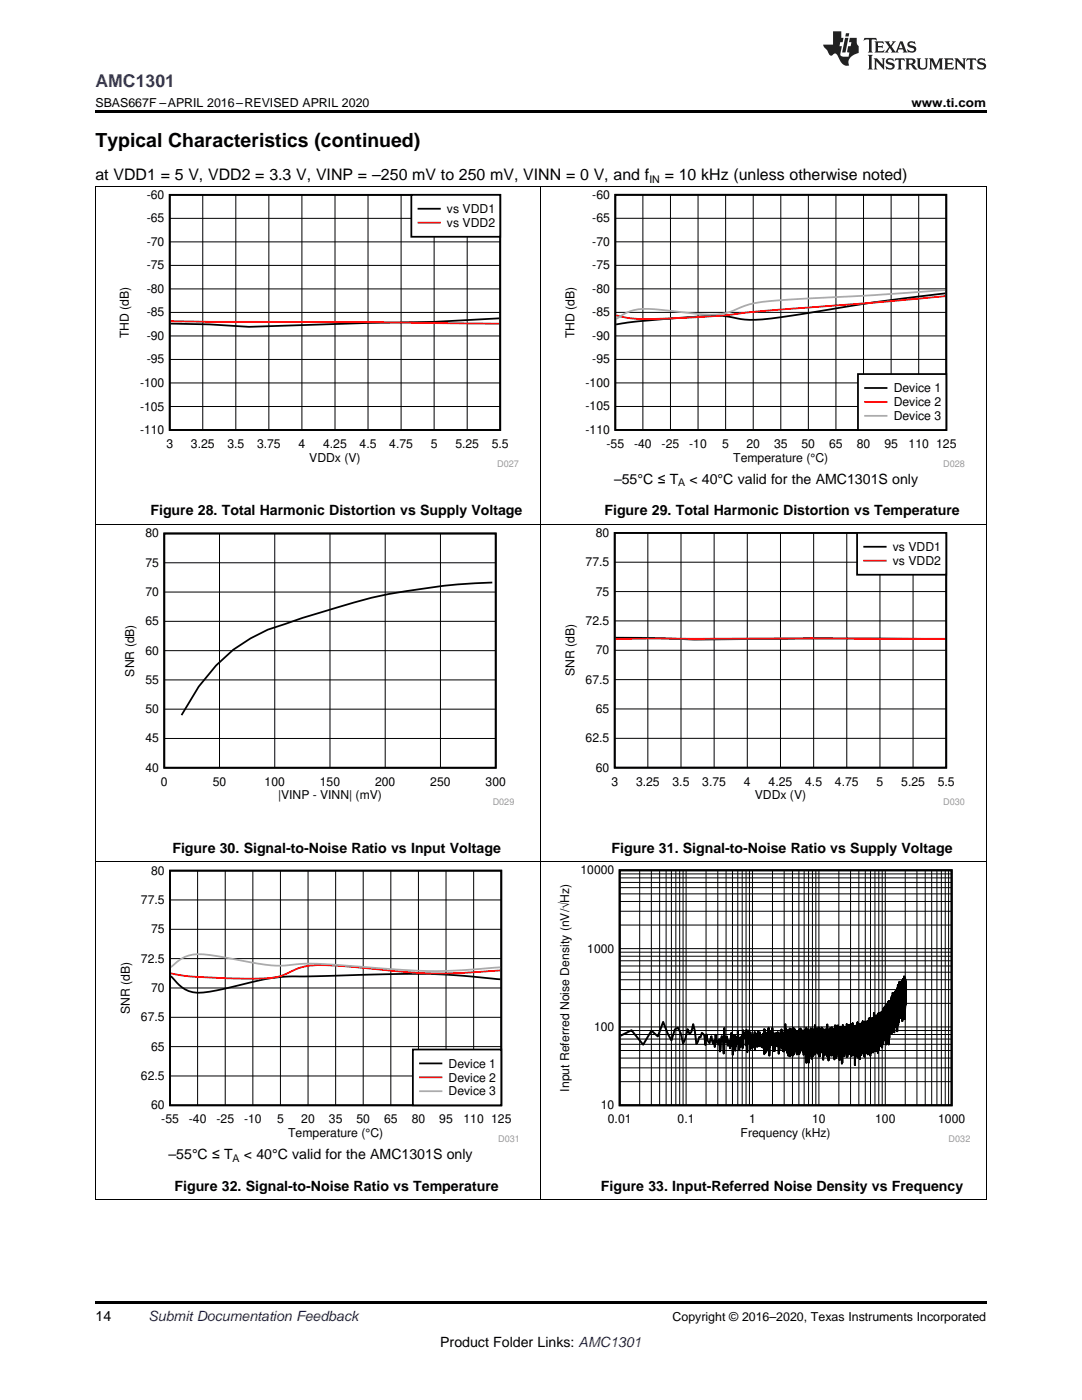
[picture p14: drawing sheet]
<svg xmlns="http://www.w3.org/2000/svg" width="216mm" height="279mm" viewBox="0 0 216 279" stroke-linecap="round" stroke-linejoin="round" font-family="sans-serif">
<defs><g id="words">
<text font-size="3.9" x="19" y="29.3">Typical Characteristics (continued)</text>
<text font-size="3.5" fill="#00f" x="19" y="17.3">AMC1301</text>
<g font-size="3.2">
<text x="19" y="36">at VDD1 = 5 V, VDD2 = 3.3 V, VINP = –250 mV to 250 mV, VINN = 0 V, and f</text>
<text x="132.6" y="36">= 10 kHz (unless otherwise noted)</text>
</g>
<g font-size="2.8">
<text x="122.5" y="96.5">–55°C ≤ T</text>
<text x="137.6" y="96.5">&lt; 40°C valid for the AMC1301S only</text>
<text x="30" y="102.9">Figure 28. Total Harmonic Distortion vs Supply Voltage</text>
<text x="120.6" y="102.9">Figure 29. Total Harmonic Distortion vs Temperature</text>
<text x="34.4" y="170.3">Figure 30. Signal-to-Noise Ratio vs Input Voltage</text>
<text x="122" y="170.3">Figure 31. Signal-to-Noise Ratio vs Supply Voltage</text>
<text x="33.6" y="231.3">–55°C ≤ T</text>
<text x="48.7" y="231.3">&lt; 40°C valid for the AMC1301S only</text>
<text x="34.8" y="237.6">Figure 32. Signal-to-Noise Ratio vs Temperature</text>
<text x="119.9" y="237.6">Figure 33. Input-Referred Noise Density vs Frequency</text>
<text x="19" y="263.6">14</text>
<text x="87.8" y="268.9">Product Folder Links: AMC1301</text>
</g>
<text font-size="2.8" fill="#0000c8" x="29.6" y="263.6">Submit Documentation Feedback</text>
<g font-size="2.5">
<text x="19" y="21.4">SBAS667F –APRIL 2016–REVISED APRIL 2020</text>
<text x="181.9" y="21.4">www.ti.com</text>
<text x="134.2" y="263.6">Copyright © 2016–2020, Texas Instruments Incorporated</text>
</g>
<g font-size="2.4">
<text x="29.3" y="39.7">-60</text>
<text x="118.2" y="39.7">-60</text>
<text x="29.3" y="44.4">-65</text>
<text x="89.2" y="42.5">vs VDD1</text>
<text x="89.2" y="45.3">vs VDD2</text>
<text x="118.2" y="44.4">-65</text>
<text x="29.3" y="53.8">-75</text>
<text x="29.3" y="49.1">-70</text>
<text x="118.2" y="53.8">-75</text>
<text x="118.2" y="49.1">-70</text>
<text x="29.3" y="58.5">-80</text>
<text x="118.2" y="58.4">-80</text>
<text x="29.3" y="63.2">-85</text>
<text x="118.2" y="63.1">-85</text>
<text x="25.7" y="67.5" transform="rotate(-90 25.7 67.5)">THD (dB)</text>
<text x="29.3" y="67.8">-90</text>
<text x="114.6" y="67.5" transform="rotate(-90 114.6 67.5)">THD (dB)</text>
<text x="118.2" y="67.8">-90</text>
<text x="27.9" y="77.2">-100</text>
<text x="29.3" y="72.5">-95</text>
<text x="116.8" y="77.2">-100</text>
<text x="118.2" y="72.5">-95</text>
<text x="27.9" y="81.9">-105</text>
<text x="116.8" y="81.9">-105</text>
<text x="178.3" y="78.3">Device 1</text>
<text x="178.3" y="81.1">Device 2</text>
<text x="178.3" y="83.8">Device 3</text>
<text x="27.9" y="86.6">-110</text>
<text x="33.2" y="89.4">3</text>
<text x="38.1" y="89.4">3.25</text>
<text x="45.4" y="89.4">3.5</text>
<text x="51.3" y="89.4">3.75</text>
<text x="59.6" y="89.4">4</text>
<text x="64.5" y="89.4">4.25</text>
<text x="71.8" y="89.4">4.5</text>
<text x="77.7" y="89.4">4.75</text>
<text x="85.9" y="89.4">5</text>
<text x="90.9" y="89.4">5.25</text>
<text x="98.1" y="89.4">5.5</text>
<text x="116.8" y="86.6">-110</text>
<text x="121" y="89.4">-55</text>
<text x="126.5" y="89.4">-40</text>
<text x="132" y="89.4">-25</text>
<text x="137.5" y="89.4">-10</text>
<text x="144.1" y="89.4">5</text>
<text x="148.9" y="89.4">20</text>
<text x="154.4" y="89.4">35</text>
<text x="159.9" y="89.4">50</text>
<text x="165.4" y="89.4">65</text>
<text x="170.9" y="89.4">80</text>
<text x="176.5" y="89.4">95</text>
<text x="181.3" y="89.4">110 125</text>
<text x="61.7" y="92.2">VDDx (V)</text>
<text x="146.3" y="92.2">Temperature (°C)</text>
<text x="29" y="107.3">80</text>
<text x="118.9" y="107.1">80</text>
<text x="29" y="113.1">75</text>
<text x="116.9" y="113">77.5</text>
<text x="178.2" y="110">vs VDD1</text>
<text x="178.2" y="112.7">vs VDD2</text>
<text x="29" y="119">70</text>
<text x="118.9" y="118.9">75</text>
<text x="29" y="124.8">65</text>
<text x="116.9" y="124.7">72.5</text>
<text x="29" y="130.6">60</text>
<text x="118.9" y="130.6">70</text>
<text x="26.8" y="135" transform="rotate(-90 26.8 135)">SNR (dB)</text>
<text x="29" y="136.5">55</text>
<text x="114.6" y="135" transform="rotate(-90 114.6 135)">SNR (dB)</text>
<text x="116.9" y="136.4">67.5</text>
<text x="29" y="142.3">50</text>
<text x="118.9" y="142.3">65</text>
<text x="29" y="148.2">45</text>
<text x="116.9" y="148.1">62.5</text>
<text x="29" y="154">40</text>
<text x="118.9" y="154">60</text>
<text x="32.1" y="156.8">0</text>
<text x="42.5" y="156.8">50</text>
<text x="52.8" y="156.8">100</text>
<text x="55.5" y="159.6">|VINP - VINN| (mV)</text>
<text x="63.8" y="156.8">150</text>
<text x="74.8" y="156.8">200</text>
<text x="85.9" y="156.8">250</text>
<text x="96.9" y="156.8">300</text>
<text x="122" y="156.8">3</text>
<text x="126.9" y="156.8">3.25</text>
<text x="134.2" y="156.8">3.5</text>
<text x="140.1" y="156.8">3.75</text>
<text x="148.4" y="156.8">4</text>
<text x="150.6" y="159.5">VDDx (V)</text>
<text x="153.4" y="156.8">4.25</text>
<text x="160.7" y="156.8">4.5</text>
<text x="166.6" y="156.8">4.75</text>
<text x="174.9" y="156.8">5</text>
<text x="179.8" y="156.8">5.25</text>
<text x="187.1" y="156.8">5.5</text>
<text x="30.2" y="174.6">80</text>
<text x="115.8" y="174.5">10000</text>
<text x="28.1" y="180.4">77.5</text>
<text x="30.2" y="186.3">75</text>
<text x="117.2" y="190.1">1000</text>
<text x="28.1" y="192.1">72.5</text>
<text x="30.2" y="198">70</text>
<text x="25.9" y="202.4" transform="rotate(-90 25.9 202.4)">SNR (dB)</text>
<text x="28.1" y="203.8">67.5</text>
<text x="30.2" y="209.7">65</text>
<text x="118.5" y="205.7">100</text>
<text x="28.1" y="215.5">62.5</text>
<text x="89.5" y="213.1">Device 1</text>
<text x="89.5" y="215.9">Device 2</text>
<text x="30.2" y="221.4">60</text>
<text x="89.5" y="218.6">Device 3</text>
<text x="113.6" y="217.9" transform="rotate(-90 113.6 217.9)">Input Referred Noise Density (nV/óHz)</text>
<text x="119.9" y="221.4">10</text>
<text x="32.2" y="224.2">-55</text>
<text x="37.7" y="224.2">-40</text>
<text x="43.2" y="224.2">-25</text>
<text x="48.7" y="224.2">-10</text>
<text x="55.3" y="224.2">5</text>
<text x="57.5" y="226.9">Temperature (°C)</text>
<text x="60.1" y="224.2">20</text>
<text x="65.6" y="224.2">35</text>
<text x="71.1" y="224.2">50</text>
<text x="76.6" y="224.2">65</text>
<text x="82.1" y="224.2">80</text>
<text x="87.7" y="224.2">95</text>
<text x="92.5" y="224.2">110 125</text>
<text x="121.3" y="224.1">0.01</text>
<text x="135.2" y="224.1">0.1</text>
<text x="147.8" y="226.9">Frequency (kHz)</text>
<text x="149.5" y="224.1">1</text>
<text x="162" y="224.1">10</text>
<text x="174.6" y="224.1">100</text>
<text x="187.2" y="224.1">1000</text>
</g>
<g font-size="2.1">
<text x="129.6" y="36.6">IN</text>
<text x="135.3" y="97.1">A</text>
<text x="46.4" y="231.8">A</text>
</g>
<g font-size="1.8" fill="#999">
<text x="99.2" y="93.2">D027</text>
<text x="188.2" y="93.2">D028</text>
<text x="98.3" y="160.6">D029</text>
<text x="188.2" y="160.6">D030</text>
<text x="99.4" y="228">D031</text>
<text x="189.3" y="228">D032</text>
</g>
</g></defs>
<path d="M19 259.7h177.8v.5h-177.8z" fill="#000"/>
<path d="M19.1 172v67.4M107.9 172v67.4M196.8 172v67.4M19 239.3h177.8" fill="none" stroke="#000" stroke-width=".2"/>
<path d="M23.5 172.8h79.9v55.3h-79.9z" fill-rule="evenodd" fill="#fff"/>
<path d="M33.9 173.8h66.1v46.8h-66.1zM34.1 194.8a11.3 11.3 0 0 0 3.6 3 7.6 7.6 0 0 0 4.2 .1l3-.6a69.1 69.1 0 0 1 12-2.4l14.6-.3a157.3 157.3 0 0 1 28.3 .8" fill="none" stroke="#000" stroke-width=".35"/>
<g fill="none" stroke="#000" stroke-width=".2">
<path d="M33.9 179.6h66.1M39.4 173.8v46.8M44.9 173.8v46.8M50.5 173.8v46.8M56 173.8v46.8M61.5 173.8v46.8M67 173.8v46.8M72.5 173.8v46.8M78 173.8v46.8M83.5 173.8v46.8M89 173.8v46.8M94.5 173.8v46.8"/>
<path d="M33.9 197.2h66.1M33.9 191.3h66.1M33.9 185.5h66.1M33.9 214.7h66.1M33.9 208.9h66.1M33.9 203h66.1"/>
</g>
<path d="M99.8 193.7l-1.7 .1a103.2 103.2 0 0 1-24.1-.5l-4.8-.4a34.9 34.9 0 0 0-8.5 0l-1.7 .6a12.7 12.7 0 0 1-7.6 1.8 90.2 90.2 0 0 1-16.9-.9l-.4-.1" fill="none" stroke="#f00" stroke-width=".35"/>
<path d="M34.1 193a7.9 7.9 0 0 1 7.8-2.4l1.4 .2a110.2 110.2 0 0 0 11.9 1.9h1.7a40.3 40.3 0 0 1 10.1-.2l2.2 .2a156.7 156.7 0 0 0 23.2 .9l7.4-.6" fill="none" stroke="#aaa" stroke-width=".35"/>
<path d="M82.4 209.5h17.6v11.1h-17.6z" fill-rule="evenodd" fill="#fff"/>
<path d="M82.4 209.5h17.6v11.1h-17.6zM83.8 212.2h4.3" fill="none" stroke="#000" stroke-width=".35"/>
<path d="M83.8 215h4.3" fill="none" stroke="#f00" stroke-width=".35"/>
<path d="M83.8 217.8h4.3" fill="none" stroke="#aaa" stroke-width=".35"/>
<path d="M111.2 172.7h82.4v55.4h-82.4z" fill-rule="evenodd" fill="#fff"/>
<path d="M123.7 173.7h66.2v46.9h-66.2zM180.6 198.7v.2v-2.1v3.6v-3.9v4.3v-5.5v8l-.1-7.8v7.1v-7.6l-.1 6.9v-7v7.9v-7.2l-.1 6.7-.1-6.9v7l-.1-6.5v6.1v-5.6v5.3v-5.2v5.2l-.1-5v7.1v-8.1v7.8v-7v6.6v-6.7v5.6l-.1-5.7v6.8l-.1-7.1-.1 7.1v-6.4l-.1 6.4v-7.1v6.8l-.1-6-.1 6.3v-7l-.1 7.9v-6.9l-.1 7.4v-7.9l-.1 7.4v-6.9v6.6v-6.1l-.1 8.2v-8v6.9v-6.8l-.1 6.7v-6.7l-.1 6.4v-6v5.9l-.1-6.3-.1 7v-5.9v3.3v-3.6v5.9l-.1-5.9v5.9v-6.3l-.1 7.7v-6.6v4.8v-5.1v5.3v-5.5l-.1 5.8v-5.7v5.5v-5.4v5.6l-.1-5.7v5.9l-.1-6.7v6.8v-6.3l-.1 6.1v-5.6l-.1 6.7v-7v7.1v-6.1v6.4l-.1-7v6.7l-.1-6.3v6.3l-.1-6.2v5.9v-5.9l-.1 6.4v-6.1v6v-5.8v6.8l-.1-7-.1 7.5v-7.8v8.6v-8.4v5.8l-.1-5.2v5.4v-5.9l-.1 5.9v-5.1v6.9v-6.5v5.7v-6.2v6.2v-5.9v6.1l-.1-6.4-.1 6.6-.1-7v8.1v-7.9l-.1 6.8v-6.3l-.1 6.5v-6.3v5.8v-5.4l-.1 5.3v-5v5.6v-6.5v5.3v-5.2l-.1 6.3v-6.4l-.1 6.4v-6.1l-.1 5.7v-5.2v4.5v-4.2v5.9v-6.4v5.4l-.1-4.6v5.9v-6.6l-.1 5.4v-5v6.8l-.1-7v5.4v-4.7v5.1v-5.6l-.1 5.7v-5.8v6.4v-5.6l-.1 5v-5.2v5.6l-.1-5.9v6.4v-6.6v5.6l-.1-5.6-.1 6.3v-5.5v5.4v-5.2l-.1 6.3v-7.3l-.1 7.9-.1-7.4v6.5v-6.3l-.1 5.9v-5.7l-.1 6.1v-5.8v4.7l-.1-3.9v5.5v-7.1l-.1 6.2v-5.7v5.6v-5v5.5v-5.7l-.1 4.8v-4.5v5.8v-6.7l-.1 6.2v-5.6v6.2v-5.8l-.1 5.3v-5.3v4.6v-6.3l-.1 6.8v-5.9v5.8v-5.3v5.5l-.1-5.6v6.5v-6.7v5.3v-5.2l-.1 5.5v-5.7l-.1 6.4v-6.1l-.1 5.1v-4.5v5.2l-.1-5.5v5.4v-5.1v5l-.1-4.3v5.3v-6v5.1v-4.9v6.4v-7.6v6.4l-.1-5.7v5.6l-.1-5.4v4.7v-4.2v5.1v-4.9l-.1 5.3v-6.7v6.9v-5.9l-.1 5v-4.5v3.2v-3.7v4.5l-.1-4.8v4.8v-5l-.1 6.6v-6l-.1 5.7v-6.3l-.1 5.4v-4.8v3.3v-3v5.1l-.1-5.4v4.7v-4.6v4.5v-4.1v5.2v-5.8l-.1 5-.1-5.4-.1 5.6v-5.3v6.7l-.1-6.6-.1 6-.1-5.9v4.6v-4.3v5.5l-.1-6.4v6v-5.6l-.1 5.3-.1-5.3v4.9v-4.8l-.1 6.3v-5.9v5.8l-.1-4.9v2.4v-2.8v4.4v-4.4v5l-.1-5.2v4.7v-4.4v6l-.1-6.9v6v-5.5l-.1 5.5v-5.6l-.1 5.6v-5.2l-.1 4.8v-4.9v6l-.1-7.1v5.6v-5.3v6.2l-.1-6.1-.1 5.7v-5.3l-.1 4.7v-4.1v5.5v-5.1v3.4v-3.7v3.9l-.1-4.3v5.5v-4.9v4.9v-5.4v4.2v-4.6l-.1 5.3v-5.4v7.9v-6.9v3.7l-.1-4v4.9v-4.7v3.6v-4l-.1 4.6v-4.6v4.6l-.1-5v4.7l-.1-4.3v3.9v-3.5v3.9v-3.9v5.1v-6.5l-.1 6.2-.1-5.1v4.6v-5.2l-.1 6v-6.3l-.1 6.2v-6.2l-.1 6-.1-5.9v5.4v-4.5v4.8l-.1-5.5-.1 5.7v-5.5l-.1 5.4v-5.6v5.4l-.1-5.4-.1 4.9v-4.4v5.7l-.1-6v5.8v-6.3l-.1 6.5v-6l-.1 5.3-.1-4.9v3.7l-.1-3.8v4.8l-.1-4.7-.1 5.4v-5v3.5v-3.6v3.9l-.1-4.6v5.8l-.1-6.2v5.6v-5l-.1 7v-6.7l-.1 4.3v-3v5.5v-7.2l-.1 5.6v-5.6v4.7l-.1-4.4v4.7v-5.1l-.1 6.2-.1-5.8v4.9v-4.8l-.1 4.2v-3.9v5.9v-5.5v3.4v-3.7v4.9v-4.9l-.1 4.1v-4.9l-.1 5.4-.1-5.8v5.5l-.1-4.5v3.7l-.1-3.8v4l-.1-4.4v4.2v-2.5v2.4v-4.5v6.4l-.1-5v3.2v-3.3v3.7v-4.3v4.5l-.2-5.2-.1 6.7v-5.7v3.8l-.1-3.6v3.4l-.1-4v5l-.1-4.8v5.2l-.1-5v4.5l-.1-4.4v3.8v-4.6v4.3v-4.1l-.2 5.5v-5.2l-.1 5v-5.3l-.1 5.3v-4.1v3.8v-4.2l-.1 4v-4v4.5l-.1-5-.1 6.1v-5.5l-.1 4v-4.7l-.1 5.2v-6.2v6.4l-.1-5.8v5.7l-.1-5.4v4.4l-.1-4v4.5l-.1-4.5-.1 3.5-.1-3.1v2.6v-2.2v4.1l-.1-5.2-.1 4.3v-3.7v5.5l-.1-6-.1 3.9-.1-4.3v4.8v-4.8l-.1 4.9-.1-4.6v3.8l-.1-3.2-.1 4v-4.3l-.1 5.2v-4.8v2.8l-.1-3.1v3.3v-4v5.5l-.1-5.6v4v.1l-.1-3.1-.1 4.2v-3.2v2.3v-2.5v2.8l-.1-3.6-.1 3v-3.8l-.1 4.8-.1-4.5v4.8l-.1-5.7v5.8v-4.1v2.7l-.2-3.3-.1 5v-5.2l-.1 4.5-.1-4.8v5.6l-.1-4.9v5.4l-.1-4.7v1.4v-1.9v4.1l-.1-5-.1 5.4v-4.9l-.2 4.9v-4.5v4v-3.9l-.1 3.3v-2.9v5.5v-5.4l-.1 4.2v-4.9v2.1v-2.5l-.1 3v-3v4.7v-4.7l-.1 4.4-.1-4.6-.1 6.7v-7v5.3l-.1-4.9v4l-.1-3.9v2.5v-2.3l-.1 4.5v-4v3.6l-.1-4.3-.1 3.7v-3.5v1.9v-1.2v4l-.1-4.6v4.1v-3.4v1.7l-.1-2.3v3l-.1-3.4v4.1l-.1-3.7v2.9l-.1-2.7-.1 2.8-.1-3.8v4.2v-2.4l-.1 2.7v-4.2l-.1 4.8v-4.8l-.2 4.8v-4.3l-.1 4.2v-4.2l-.1 3.2v-2.7l-.1 4v-4.2v3.9v-4.1v1.7l-.1-1.8-.1 2.9v-2.9v3.7l-.1-4.1v3.2l-.1-2.2v1.5v-2.7l-.1 4.9-.1-5.2-.1 5.4v-4.1v3.2l-.1-3.6v4.8l-.1-5v4.2l-.2-4.6v3.7v-3l-.1 4.1-.1-3.2v3.2l-.1-3.7v4.3v-5.6l-.1 4.2-.1-3.5-.1 2.5v-2.3v4.6v-5.1l-.2 4.6v-3.6v1.8l-.1-2.4v3.9l-.1-4.5v4.1v-3.4l-.1 2.8v-1.4v1.2l-.1-4.3-.1 3.5v-1.7l-.1 1.7v-1.9l-.1 3.9v-3.3l-.1 .7v-.9v3.4v-3.5v1.4l-.1-1.6-.1 2.7v-2.5v3l-.2-3.9-.1 3.2v-2.7l-.2 3.1-.1-2.5v3l-.1-3v3.8l-.1-3.7-.1 2.2v-2.8l-.1 2.8-.1-2.3-.1 2-.1-2.4v2.3v-.8v1l-.1-1.6v1.9l-.1-1.8v2.7v-3.5l-.1 2.9-.1-3v3.6l-.2-3.7v2.3l-.1-3.3-.1 3.4v-1.6v1.7l-.1-1.7-.1 1v-.7v.5l-.1-1.2-.1 2.4v-3.2l-.1 5-.1-5.6v2.8l-.1-2.5v3.4l-.1-2.9-.2 3.8v-1.4l-.1 1.4v-3.5l-.1 3v-2.8l-.1 3.7-.1-4.7-.1 5-.1-5-.1 3.7v-2.8l-.1 2.7-.1-2-.1 2v-1.7v1.6l-.1-1.3v1l-.1-1.9v1.5l-.1-1.3v1.4l-.1-2.3-.1 2.8-.1-2.3-.1 2v-2.6l-.2 2.4v-1.7v2.4l-.2-2.7-.1 2.4-.1-2.2-.1 3.1v-3.7l-.1 3-.1-1.3v1.4l-.2-2.5-.1 2.4-.1-2.2v2.3l-.1-1.6v.2l-.1 1.7-.1-3.3v3.3l-.1-2.3-.1 1.2-.1-2.6v2.2l-.1-.6v.5l-.1-.6-.1 2.9-.1-4.5-.2 3.1-.1-2.5v1l-.3-1.1-.1 .7v-1.1l-.1 3.6-.2-2.5v2.1l-.1-1.1-.1 1.2v-1.9l-.2 2v-1.8l-.1 2.4-.3-3.8v2.6l-.1-1.4-.1 .2-.1-.2-.2 2.7-.1-3.1-.2 1.7-.1-1.7-.1 4-.1-4.1-.1 2.3-.1-2.7-.2 3.1-.1-1.5-.1 .7-.1-.8-.1 1.1-.2-1.8-.2 1.1-.2-.9-.1 .2-.1-2.2-.1 5.2-.1-2.2-.3-1.3-.3 3-.2-2.4-.1 1-.2-.7-.1 .4h-.2l-.1-1.6-.2 2.5-.1-1.4-.2 .7-.3-1.5-.4 1.4-.4-.6-.2-1.2-.2 2.2-.3-2-.4-.5-.3 .9-.3-.1-.2 1-.3 .4-.4-2.6-.3-1.3-.3 1.5-.4 .5-.4-1-.4 1.8-.5 1.1-.5-2.1-.5-1.1-.6 .3-.7 2.2-.8-1.4-.9-2.3-1 2.9-1.3-1.1-1.7 2.8-2.3-2.9-2.2 1.1" fill="none" stroke="#000" stroke-width=".39"/>
<g fill="none" stroke="#000" stroke-width=".2">
<path d="M19.1 104.6v67.4M107.9 104.6v67.4M196.8 104.6v67.4M19 172h177.8M123.7 179.9h66.2M123.7 178.4h66.2M123.7 177.2h66.2M123.7 176.1h66.2M123.7 175.2h66.2M123.7 174.4h66.2M127.6 173.7v46.9M130 173.7v46.9"/>
<path d="M131.6 173.7v46.9M132.9 173.7v46.9M134 173.7v46.9M134.9 173.7v46.9M135.6 173.7v46.9M136.3 173.7v46.9M136.9 173.7v46.9M140.9 173.7v46.9M143.2 173.7v46.9M144.9 173.7v46.9M146.2 173.7v46.9M147.2 173.7v46.9"/>
<path d="M148.1 173.7v46.9M148.9 173.7v46.9M149.5 173.7v46.9M150.1 173.7v46.9M154.1 173.7v46.9M156.5 173.7v46.9M158.1 173.7v46.9M159.4 173.7v46.9M160.5 173.7v46.9M161.3 173.7v46.9M162.1 173.7v46.9M162.8 173.7v46.9"/>
<path d="M163.4 173.7v46.9M167.4 173.7v46.9M169.7 173.7v46.9M171.4 173.7v46.9M172.7 173.7v46.9M173.7 173.7v46.9M174.6 173.7v46.9M175.4 173.7v46.9M176 173.7v46.9M176.6 173.7v46.9M180.6 173.7v46.9M183 173.7v46.9"/>
<path d="M184.6 173.7v46.9M185.9 173.7v46.9M186.9 173.7v46.9M187.8 173.7v46.9M188.6 173.7v46.9M189.3 173.7v46.9M123.7 197.5h66.2M123.7 195.5h66.2M123.7 194h66.2M123.7 192.8h66.2M123.7 191.7h66.2M123.7 190.8h66.2"/>
<path d="M123.7 190h66.2M123.7 189.3h66.2M123.7 184.6h66.2M123.7 181.9h66.2M123.7 215.9h66.2M123.7 213.1h66.2M123.7 211.2h66.2M123.7 209.7h66.2M123.7 208.4h66.2M123.7 207.4h66.2M123.7 206.5h66.2M123.7 205.7h66.2"/>
<path d="M123.7 204.9h66.2M123.7 200.2h66.2"/>
</g>
<path d="M24.4 105.5h78.2v55.2h-78.2z" fill-rule="evenodd" fill="#fff"/>
<path d="M32.8 106.5h66.1v46.7h-66.1zM98.2 116.3a121 121 0 0 0-27.5 3.9l-10.4 3.1-3.4 1.2a30.6 30.6 0 0 0-17.2 12.5l-3.5 5.7" fill="none" stroke="#000" stroke-width=".35"/>
<path d="M32.8 118.2h66.1M32.8 112.3h66.1M43.8 106.5v46.7M54.8 106.5v46.7M65.8 106.5v46.7M76.9 106.5v46.7M87.9 106.5v46.7M32.8 135.7h66.1M32.8 129.9h66.1M32.8 124h66.1M32.8 147.4h66.1M32.8 141.5h66.1" fill="none" stroke="#000" stroke-width=".2"/>
<path d="M112.2 105.4h80.3v55.3h-80.3z" fill-rule="evenodd" fill="#fff"/>
<path d="M122.7 106.3h66.1v46.9h-66.1zM122.8 127.3h7.8l7.9 .3 23.9-.2 26.2 .1" fill="none" stroke="#000" stroke-width=".35"/>
<g fill="none" stroke="#000" stroke-width=".2">
<path d="M122.7 118.1h66.1M122.7 112.2h66.1M129.3 106.3v46.9M135.9 106.3v46.9M142.5 106.3v46.9M149.1 106.3v46.9M155.7 106.3v46.9M162.4 106.3v46.9M169 106.3v46.9M175.6 106.3v46.9M182.2 106.3v46.9M122.7 135.6h66.1"/>
<path d="M122.7 129.8h66.1M122.7 123.9h66.1M122.7 147.4h66.1M122.7 141.5h66.1"/>
</g>
<path d="M188.6 127.5l-26.2-.1-39.6 .1" fill="none" stroke="#f00" stroke-width=".35"/>
<path d="M171 106.3h17.8v8.4h-17.8z" fill-rule="evenodd" fill="#fff"/>
<path d="M171 106.3h17.8v8.4h-17.8zM172.4 109.1h4.3" fill="none" stroke="#000" stroke-width=".35"/>
<path d="M172.4 111.9h4.3" fill="none" stroke="#f00" stroke-width=".35"/>
<path d="M19.1 37.2v67.4M107.9 37.2v67.4M196.8 37.2v67.4M19 104.6h177.8" fill="none" stroke="#000" stroke-width=".2"/>
<path d="M23.3 37.9h80.2v55.4h-80.2z" fill-rule="evenodd" fill="#fff"/>
<path d="M33.9 38.9h65.9v46.9h-65.9zM99.6 63.5l-13 .7-13.2 .3-23.7 .7-7.9-.5-7.8-.1" fill="none" stroke="#000" stroke-width=".35"/>
<g fill="none" stroke="#000" stroke-width=".2">
<path d="M40.5 38.9v46.9M47.1 38.9v46.9M53.6 38.9v46.9M60.2 38.9v46.9M66.8 38.9v46.9M73.4 38.9v46.9M80 38.9v46.9M86.6 38.9v46.9M93.2 38.9v46.9M33.9 57.7h65.9M33.9 53h65.9M33.9 48.3h65.9"/>
<path d="M33.9 43.6h65.9M33.9 76.4h65.9M33.9 71.7h65.9M33.9 67h65.9M33.9 62.4h65.9M33.9 81.1h65.9"/>
</g>
<path d="M34 64.1l7.8 .1a2462.1 2462.1 0 0 1 57.8 .4" fill="none" stroke="#f00" stroke-width=".35"/>
<path d="M82.1 38.9h17.7v8.4h-17.7z" fill-rule="evenodd" fill="#fff"/>
<path d="M82.1 38.9h17.7v8.4h-17.7zM83.5 41.7h4.3" fill="none" stroke="#000" stroke-width=".35"/>
<path d="M83.5 44.4h4.3" fill="none" stroke="#f00" stroke-width=".35"/>
<path d="M112.2 37.9h80.3v55.4h-80.3z" fill-rule="evenodd" fill="#fff"/>
<path d="M122.8 38.9h66v46.9h-66zM188.6 58.5a474.2 474.2 0 0 0-30.6 4.5l-4.2 .6a21.1 21.1 0 0 1-8.9-.5 119.3 119.3 0 0 0-15.5 .9l-6.5 .7" fill="none" stroke="#000" stroke-width=".35"/>
<g fill="none" stroke="#000" stroke-width=".2">
<path d="M128.3 38.9v46.9M133.8 38.9v46.9M139.3 38.9v46.9M144.8 38.9v46.9M150.3 38.9v46.9M155.8 38.9v46.9M161.3 38.9v46.9M166.8 38.9v46.9M172.3 38.9v46.9M177.8 38.9v46.9M183.3 38.9v46.9M122.8 57.6h66"/>
<path d="M122.8 53h66M122.8 48.3h66M122.8 43.6h66M122.8 76.4h66M122.8 71.7h66M122.8 67h66M122.8 62.3h66M122.8 81.1h66"/>
</g>
<path d="M188.6 59.1l-14.5 1.3a497.2 497.2 0 0 0-28.4 2.4l-10.3 .7a59.6 59.6 0 0 1-10.2-.1l-2.3-.5" fill="none" stroke="#f00" stroke-width=".35"/>
<path d="M188.6 57.9l-20.9 1.4a186.8 186.8 0 0 0-17 1.2l-2.1 .5a14.1 14.1 0 0 1-8.4 1.7l-8-.8a12.7 12.7 0 0 0-7 .5l-2.3 1.2" fill="none" stroke="#aaa" stroke-width=".35"/>
<path d="M171.2 74.7h17.6v11.1h-17.6z" fill-rule="evenodd" fill="#fff"/>
<path d="M171.2 74.7h17.6v11.1h-17.6zM172.6 77.4h4.3" fill="none" stroke="#000" stroke-width=".35"/>
<path d="M172.6 80.2h4.3" fill="none" stroke="#f00" stroke-width=".35"/>
<path d="M172.6 83h4.3" fill="none" stroke="#aaa" stroke-width=".35"/>
<path d="M19 37.2h177.8" fill="none" stroke="#000" stroke-width=".2"/>
<path d="M19 22h177.8v.5h-177.8z" fill="#000"/>
<g fill="#231f20">
<path d="M172.5 7.6l-.1 .5 .4-.2h.6v.1v2.1l-.2 .4h.9l-.2-.4v-2.1l.1-.1h.5l.5 .2-.2-.5zM174.5 8.3l.2 .3v1.5l-.2 .4h1.8l.2-.6a1.04 1.04 0 0 1-1.3 .2v-.7h.6l.3 .2v-.6l-.3 .2h-.6v-.6l.8-.1 .4 .3-.2-.5zM176.5 8.3l.9 1.1-.9 1.1h.8l-.2-.2 .4-.7 .5 .7-.2 .2h1.5l-.2-.2 .2-.4h.9l.1 .4-.2 .2h1l-.3-.3-.7-1.9h-.5l-.9 2-.8-1 .9-1h-.8l.1 .3-.4 .5-.3-.6 .1-.2zM179.7 8.6l.4 1h-.7zM181.3 8.4a.63 .63 0 0 0-.2 .7 .63 .63 0 0 0 .6 .4l.6 .2 .1 .2a.75 .75 0 0 1-.7 .4 .75 .75 0 0 1-.6-.5l.1 .7 .1-.1a1.11 1.11 0 0 0 1.5-.6 1.13 1.13 0 0 0-1.2-.8l-.1-.4a1.04 1.04 0 0 1 1.2 .2l-.2-.5-.2 .1-.4-.2zM173.2 10.9l.2 .4v2.2l-.2 .4h1l-.3-.4v-2.2l.3-.4zM174.3 11.6l.3 .4v1.5l-.3 .4h.8l-.2-.4v-1.3l1.5 1.7v-1.9l.2-.4h-.7l.2 .4v.9l-1.1-1.3zM177 11.8a.62 .62 0 0 0-.2 .7 .62 .62 0 0 0 .6 .4l.6 .1 .1 .3a.76 .76 0 0 1-.7 .3 .76 .76 0 0 1-.7-.4l.2 .7 .1-.1a1.11 1.11 0 0 0 1.5-.6 1.13 1.13 0 0 0-1.2-.8l-.1-.4a1.04 1.04 0 0 1 1.2 .2l-.2-.6-.2 .1-.5-.1zM178.7 11.6l-.2 .6a.61 .61 0 0 1 .8-.3v1.6l-.2 .4h.9l-.2-.4v-1.6a.63 .63 0 0 1 .7 .3l-.1-.6zM180.6 11.6l.3 .4v1.5l-.3 .4h1l-.2-.2-.1-.8 .6 .2a.76 .76 0 0 0 1.2 .7l-1-1a.58 .58 0 0 0 .6-.5 .58 .58 0 0 0-.5-.6zM181.4 11.9h.1a.45 .45 0 0 1 .5 .1 .45 .45 0 0 1 .1 .5l-.8 .2zM182.9 11.6l.2 .2a2.17 2.17 0 0 0 .3 1.9 .99 .99 0 0 0 1.6-.6v-1.1l.2-.4h-.7l.2 .2a1.92 1.92 0 0 1-.2 1.8 .6 .6 0 0 1-.9-.5v-1.1l.2-.4zM185.4 11.6l.2 .4v1.5l-.2 .4h.7l-.2-.4v-1.4l.8 1.8 .8-1.8v1.4l-.2 .4h.9l-.2-.4v-1.5l.2-.4h-.8l-.6 1.5-.6-1.5zM188.4 11.6l.2 .4v1.5l-.2 .4h1.8l.1-.6a1.04 1.04 0 0 1-1.2 .1v-.6h.5l.4 .2v-.6l-.4 .2h-.5v-.7h.8l.3 .3-.1-.6zM190.5 11.6l.2 .4v1.5l-.2 .4h.7l-.2-.4v-1.3l1.5 1.7v-1.9l.2-.4h-.7l.2 .4v.9l-1.1-1.3zM192.9 11.6l-.1 .6a.61 .61 0 0 1 .7-.3l.1 1.6-.3 .4h1l-.3-.4 .1-1.6a.63 .63 0 0 1 .7 .3l-.1-.6zM195.2 11.8a.62 .62 0 0 0-.2 .7 .62 .62 0 0 0 .6 .4l.6 .1 .1 .3a.76 .76 0 0 1-.7 .3 .76 .76 0 0 1-.6-.4l.1 .7 .1-.1a1.11 1.11 0 0 0 1.6-.6 1.13 1.13 0 0 0-1.3-.8l-.1-.4a1.04 1.04 0 0 1 1.2 .2l-.1-.6-.2 .1-.5-.1z"/>
<path d="M166.2 6.3v2.6h-1.9v.4l.8 .9a.91 .91 0 0 0 1 .8 .56 .56 0 0 1 .5-.3 .56 .56 0 0 1 .5 .3l.4 .8a1.53 1.53 0 0 0 1.9 1.2 1.54 1.54 0 0 1 1-2.1l.9-.3v-1.4a1.52 1.52 0 0 1-.4-1.6h-1.3l-.2 .8h.5l-.2 .8h-.5l-.1 1v.2l.4 .1-.2 .8a1.93 1.93 0 0 1-1.6-.3l.3-1.8h-.5l.2-.8h.4l.2-.8h-.4v-1.3zM168.6 7.6l-.6 2.9h.7l.6-2.9zM168.8 6.6l-.1 .7h.6l.2-.7z"/>
</g>
<use href="#words"/>
</svg>
